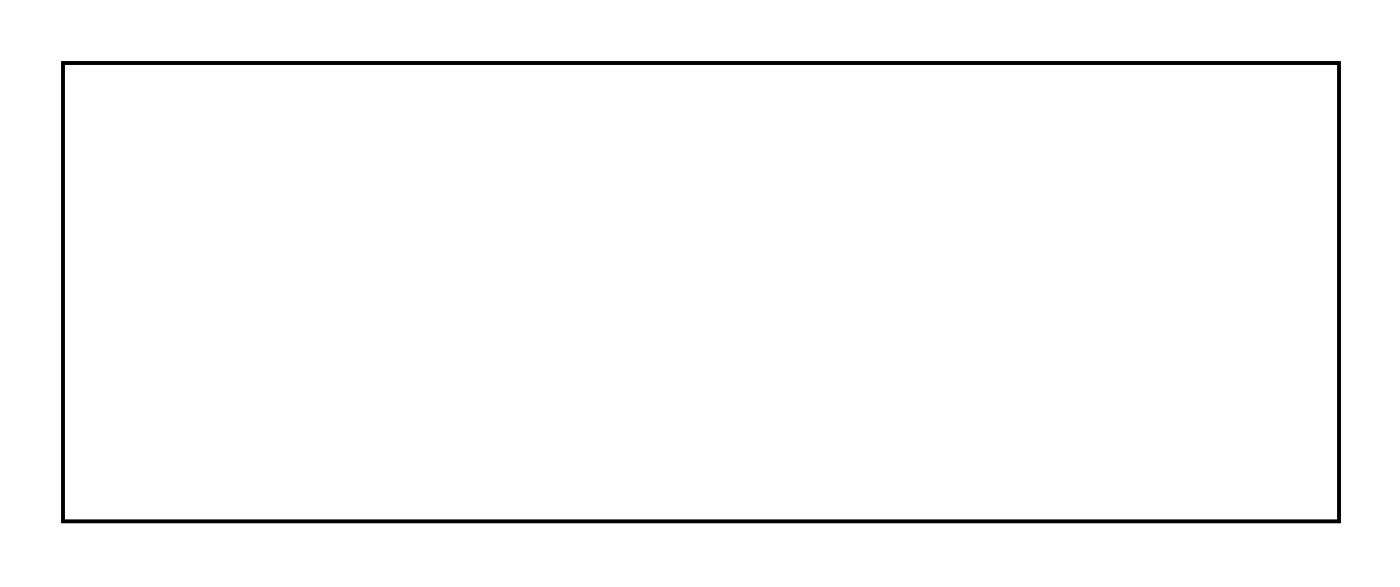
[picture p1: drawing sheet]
<svg xmlns="http://www.w3.org/2000/svg" width="81mm" height="34mm" viewBox="0 0 81 34" stroke-linecap="round" stroke-linejoin="round" font-family="sans-serif">
<path d="M3.6 3.6h73.7v26.5h-73.7z" fill="none" stroke="#000" stroke-width=".2"/>
<path d="M3.6 3.6v26.5h73.7v-26.5zM3.6 3.6h73.7v26.5h-73.7z" fill="#000"/>
<circle cx="61.8" cy="6.7" r=".64" fill="#fff"/>
<circle cx="61.8" cy="6.7" r=".64" fill="none" stroke="#fff" stroke-width=".76"/>
<circle cx="61.8" cy="9.2" r=".64" fill="#fff"/>
<circle cx="61.8" cy="9.2" r=".64" fill="none" stroke="#fff" stroke-width=".76"/>
<circle cx="61.8" cy="11.8" r=".64" fill="#fff"/>
<circle cx="61.8" cy="11.8" r=".64" fill="none" stroke="#fff" stroke-width=".76"/>
<circle cx="61.8" cy="14.3" r=".64" fill="#fff"/>
<circle cx="61.8" cy="14.3" r=".64" fill="none" stroke="#fff" stroke-width=".76"/>
<circle cx="61.8" cy="16.9" r=".64" fill="#fff"/>
<circle cx="61.8" cy="16.9" r=".64" fill="none" stroke="#fff" stroke-width=".76"/>
<circle cx="61.8" cy="19.4" r=".64" fill="#fff"/>
<circle cx="61.8" cy="19.4" r=".64" fill="none" stroke="#fff" stroke-width=".76"/>
<circle cx="61.8" cy="21.9" r=".64" fill="#fff"/>
<circle cx="61.8" cy="21.9" r=".64" fill="none" stroke="#fff" stroke-width=".76"/>
<circle cx="68.2" cy="25.7" r=".64" fill="#fff"/>
<circle cx="68.2" cy="25.7" r=".64" fill="none" stroke="#fff" stroke-width=".76"/>
<circle cx="68.2" cy="23.2" r=".64" fill="#fff"/>
<circle cx="68.2" cy="23.2" r=".64" fill="none" stroke="#fff" stroke-width=".76"/>
<circle cx="68.2" cy="20.7" r=".64" fill="#fff"/>
<circle cx="68.2" cy="20.7" r=".64" fill="none" stroke="#fff" stroke-width=".76"/>
<circle cx="68.2" cy="18.1" r=".64" fill="#fff"/>
<circle cx="68.2" cy="18.1" r=".64" fill="none" stroke="#fff" stroke-width=".76"/>
<circle cx="68.2" cy="15.6" r=".64" fill="#fff"/>
<circle cx="68.2" cy="15.6" r=".64" fill="none" stroke="#fff" stroke-width=".76"/>
<circle cx="68.2" cy="13" r=".64" fill="#fff"/>
<circle cx="68.2" cy="13" r=".64" fill="none" stroke="#fff" stroke-width=".76"/>
<circle cx="68.2" cy="10.5" r=".64" fill="#fff"/>
<circle cx="68.2" cy="10.5" r=".64" fill="none" stroke="#fff" stroke-width=".76"/>
<circle cx="68.2" cy="8" r=".64" fill="#fff"/>
<circle cx="68.2" cy="8" r=".64" fill="none" stroke="#fff" stroke-width=".76"/>
<circle cx="74.5" cy="6.7" r="1.6" fill="#fff"/>
<circle cx="74.5" cy="6.7" r="1.6" fill="none" stroke="#fff" stroke-width=".25"/>
<circle cx="74.5" cy="27" r="1.6" fill="#fff"/>
<circle cx="74.5" cy="27" r="1.6" fill="none" stroke="#fff" stroke-width=".25"/>
<circle cx="6" cy="27" r="1.6" fill="#fff"/>
<circle cx="6" cy="27" r="1.6" fill="none" stroke="#fff" stroke-width=".25"/>
<circle cx="6" cy="6.7" r="1.6" fill="#fff"/>
<circle cx="6" cy="6.7" r="1.6" fill="none" stroke="#fff" stroke-width=".25"/>
<circle cx="37.7" cy="8" r=".7" fill="#fff"/>
<circle cx="37.7" cy="8" r=".7" fill="none" stroke="#fff" stroke-width=".63" stroke-linecap="butt"/>
<circle cx="32.6" cy="23.2" r=".7" fill="#fff"/>
<circle cx="32.6" cy="23.2" r=".7" fill="none" stroke="#fff" stroke-width=".63" stroke-linecap="butt"/>
<circle cx="12.3" cy="23.2" r=".7" fill="#fff"/>
<circle cx="12.3" cy="23.2" r=".7" fill="none" stroke="#fff" stroke-width=".63" stroke-linecap="butt"/>
<circle cx="17.4" cy="8" r=".7" fill="#fff"/>
<circle cx="17.4" cy="8" r=".7" fill="none" stroke="#fff" stroke-width=".63" stroke-linecap="butt"/>
<circle cx="22.5" cy="23.2" r=".7" fill="#fff"/>
<circle cx="22.5" cy="23.2" r=".7" fill="none" stroke="#fff" stroke-width=".63" stroke-linecap="butt"/>
<circle cx="27.6" cy="10.5" r=".69" fill="#fff"/>
<circle cx="27.6" cy="10.5" r=".69" fill="none" stroke="#fff" stroke-width=".64" stroke-linecap="butt"/>
<circle cx="27.6" cy="8" r=".7" fill="#fff"/>
<circle cx="27.6" cy="8" r=".7" fill="none" stroke="#fff" stroke-width=".63" stroke-linecap="butt"/>
<circle cx="17.4" cy="23.2" r=".7" fill="#fff"/>
<circle cx="17.4" cy="23.2" r=".7" fill="none" stroke="#fff" stroke-width=".63" stroke-linecap="butt"/>
<circle cx="27.6" cy="23.2" r=".7" fill="#fff"/>
<circle cx="27.6" cy="23.2" r=".7" fill="none" stroke="#fff" stroke-width=".63" stroke-linecap="butt"/>
<circle cx="37.7" cy="23.2" r=".7" fill="#fff"/>
<circle cx="37.7" cy="23.2" r=".7" fill="none" stroke="#fff" stroke-width=".63" stroke-linecap="butt"/>
<circle cx="12.3" cy="8" r=".7" fill="#fff"/>
<circle cx="12.3" cy="8" r=".7" fill="none" stroke="#fff" stroke-width=".63" stroke-linecap="butt"/>
<circle cx="22.5" cy="8" r=".7" fill="#fff"/>
<circle cx="22.5" cy="8" r=".7" fill="none" stroke="#fff" stroke-width=".63" stroke-linecap="butt"/>
<circle cx="32.6" cy="8" r=".7" fill="#fff"/>
<circle cx="32.6" cy="8" r=".7" fill="none" stroke="#fff" stroke-width=".63" stroke-linecap="butt"/>
<circle cx="14.9" cy="23.2" r=".7" fill="#fff"/>
<circle cx="14.9" cy="23.2" r=".7" fill="none" stroke="#fff" stroke-width=".63" stroke-linecap="butt"/>
<circle cx="19.9" cy="23.2" r=".7" fill="#fff"/>
<circle cx="19.9" cy="23.2" r=".7" fill="none" stroke="#fff" stroke-width=".63" stroke-linecap="butt"/>
<circle cx="25" cy="23.2" r=".7" fill="#fff"/>
<circle cx="25" cy="23.2" r=".7" fill="none" stroke="#fff" stroke-width=".63" stroke-linecap="butt"/>
<circle cx="30.1" cy="23.2" r=".7" fill="#fff"/>
<circle cx="30.1" cy="23.2" r=".7" fill="none" stroke="#fff" stroke-width=".63" stroke-linecap="butt"/>
<circle cx="35.2" cy="23.2" r=".7" fill="#fff"/>
<circle cx="35.2" cy="23.2" r=".7" fill="none" stroke="#fff" stroke-width=".63" stroke-linecap="butt"/>
<circle cx="40.3" cy="23.2" r=".7" fill="#fff"/>
<circle cx="40.3" cy="23.2" r=".7" fill="none" stroke="#fff" stroke-width=".63" stroke-linecap="butt"/>
<circle cx="30.1" cy="10.5" r=".69" fill="#fff"/>
<circle cx="30.1" cy="10.5" r=".69" fill="none" stroke="#fff" stroke-width=".64" stroke-linecap="butt"/>
<circle cx="14.9" cy="8" r=".7" fill="#fff"/>
<circle cx="14.9" cy="8" r=".7" fill="none" stroke="#fff" stroke-width=".63" stroke-linecap="butt"/>
<circle cx="19.9" cy="8" r=".7" fill="#fff"/>
<circle cx="19.9" cy="8" r=".7" fill="none" stroke="#fff" stroke-width=".63" stroke-linecap="butt"/>
<circle cx="25" cy="8" r=".7" fill="#fff"/>
<circle cx="25" cy="8" r=".7" fill="none" stroke="#fff" stroke-width=".63" stroke-linecap="butt"/>
<circle cx="30.1" cy="8" r=".7" fill="#fff"/>
<circle cx="30.1" cy="8" r=".7" fill="none" stroke="#fff" stroke-width=".63" stroke-linecap="butt"/>
<circle cx="35.2" cy="8" r=".7" fill="#fff"/>
<circle cx="35.2" cy="8" r=".7" fill="none" stroke="#fff" stroke-width=".63" stroke-linecap="butt"/>
<circle cx="40.3" cy="8" r=".7" fill="#fff"/>
<circle cx="40.3" cy="8" r=".7" fill="none" stroke="#fff" stroke-width=".63" stroke-linecap="butt"/>
</svg>
